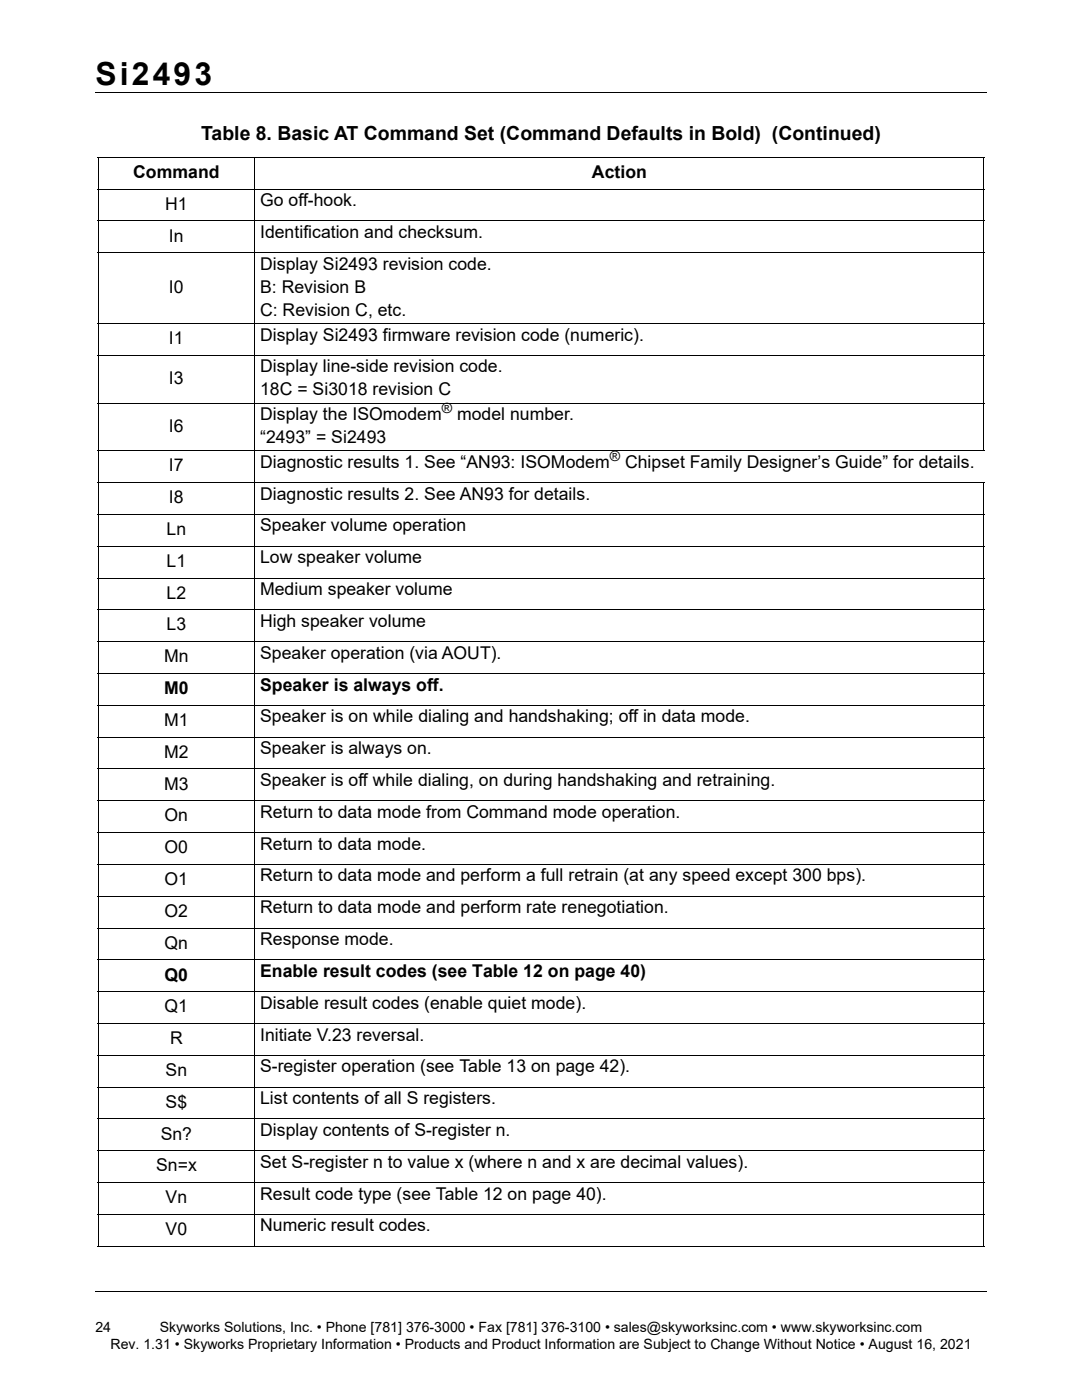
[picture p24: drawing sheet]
<svg xmlns="http://www.w3.org/2000/svg" width="216mm" height="279mm" viewBox="0 0 216 279" stroke-linecap="round" stroke-linejoin="round" font-family="sans-serif">
<defs><g id="words">
<text font-size="6.3" x="19" y="16.9">Si2493</text>
<text font-size="3.9" x="40.2" y="28">Table 8. Basic AT Command Set (Command Defaults in Bold) (Continued)</text>
<g font-size="3.5">
<text x="26.6" y="35.5">Command</text>
<text x="118.1" y="35.5">Action</text>
<text x="32.9" y="41.9">H1</text>
<text x="51.9" y="41.1">Go off-hook.</text>
<text x="51.9" y="47.5">Identification and checksum.</text>
<text x="33.7" y="48.2">In</text>
<text x="51.9" y="53.8">Display Si2493 revision code.</text>
<text x="33.7" y="58.4">I0</text>
<text x="51.9" y="58.4">B: Revision B</text>
<text x="51.9" y="63">C: Revision C, etc.</text>
<text x="33.7" y="68.7">I1</text>
<text x="51.9" y="68">Display Si2493 firmware revision code (numeric).</text>
<text x="33.7" y="76.6">I3</text>
<text x="51.9" y="74.3">Display line-side revision code.</text>
<text x="51.9" y="78.9">18C = Si3018 revision C</text>
<text x="51.9" y="83.8">Display the ISOmodem</text>
<text x="91.2" y="83.8">model number.</text>
<text x="33.7" y="86.1">I6</text>
<text x="51.9" y="88.4">“2493” = Si2493</text>
<text x="33.7" y="94.1">I7</text>
<text x="51.9" y="93.4">Diagnostic results 1. See “AN93: ISOModem</text>
<text x="124.7" y="93.4">Chipset Family Designer’s Guide” for details.</text>
<text x="33.7" y="100.4">I8</text>
<text x="51.9" y="99.7">Diagnostic results 2. See AN93 for details.</text>
<text x="33.2" y="106.8">Ln</text>
<text x="51.9" y="106.1">Speaker volume operation</text>
<text x="33.2" y="113.1">L1</text>
<text x="51.9" y="112.4">Low speaker volume</text>
<text x="33.2" y="119.5">L2</text>
<text x="51.9" y="118.8">Medium speaker volume</text>
<text x="33.2" y="125.8">L3</text>
<text x="51.9" y="125.1">High speaker volume</text>
<text x="51.9" y="131.5">Speaker operation (via AOUT).</text>
<text x="32.7" y="132.2">Mn</text>
<text x="51.9" y="137.8">Speaker is always off.</text>
<text x="32.7" y="138.5">M0</text>
<text x="32.7" y="144.9">M1</text>
<text x="51.9" y="144.2">Speaker is on while dialing and handshaking; off in data mode.</text>
<text x="32.7" y="151.2">M2</text>
<text x="51.9" y="150.5">Speaker is always on.</text>
<text x="32.7" y="157.6">M3</text>
<text x="51.9" y="156.9">Speaker is off while dialing, on during handshaking and retraining.</text>
<text x="32.9" y="163.9">On</text>
<text x="51.9" y="163.2">Return to data mode from Command mode operation.</text>
<text x="32.9" y="170.3">O0</text>
<text x="51.9" y="169.6">Return to data mode.</text>
<text x="32.9" y="176.6">O1</text>
<text x="51.9" y="175.9">Return to data mode and perform a full retrain (at any speed except 300 bps).</text>
<text x="32.9" y="183">O2</text>
<text x="51.9" y="182.3">Return to data mode and perform rate renegotiation.</text>
<text x="32.9" y="189.3">Qn</text>
<text x="51.9" y="188.6">Response mode.</text>
<text x="32.9" y="195.7">Q0</text>
<text x="51.9" y="195">Enable result codes (see Table 12 on page 40)</text>
<text x="32.9" y="202">Q1</text>
<text x="51.9" y="201.3">Disable result codes (enable quiet mode).</text>
<text x="33.9" y="208.4">R</text>
<text x="51.9" y="207.7">Initiate V.23 reversal.</text>
<text x="33" y="214.7">Sn</text>
<text x="51.9" y="214">S-register operation (see Table 13 on page 42).</text>
<text x="33" y="221.1">S$</text>
<text x="51.9" y="220.4">List contents of all S registers.</text>
<text x="32.1" y="227.4">Sn?</text>
<text x="51.9" y="226.7">Display contents of S-register n.</text>
<text x="31.1" y="233.8">Sn=x</text>
<text x="51.9" y="233.1">Set S-register n to value x (where n and x are decimal values).</text>
<text x="51.9" y="239.4">Result code type (see Table 12 on page 40).</text>
<text x="33" y="240.1">Vn</text>
<text x="51.9" y="245.8">Numeric result codes.</text>
<text x="33" y="246.5">V0</text>
</g>
<g font-size="2.8">
<text x="88.2" y="82.4">®</text>
<text x="121.7" y="91.9">®</text>
<text x="19" y="265.8">24</text>
<text x="22" y="269.3">Rev. 1.31 • Skyworks Proprietary Information • Products and Product Information are Subject to Change Without Notice • August 16, 2021</text>
<text x="31.9" y="265.8">Skyworks Solutions, Inc. • Phone [781] 376-3000 • Fax [781] 376-3100 • sales@skyworksinc.com • www.skyworksinc.com</text>
</g>
</g></defs>
<g fill="none" stroke="#000" stroke-width=".2">
<path d="M19 18.4h177.8M19.5 31.4h176.9M19.5 37.7h176.9M19.6 31.5v217.1M50.8 31.3v217.5M196.3 31.5v58.4M19.5 44.1h176.9M19.5 50.4h176.9M19.5 64.6h176.9M19.5 70.9h176.9M19.5 80.4h176.9M19.5 90h176.9"/>
<path d="M19.5 96.3h176.9M196.3 96.4v152.2M19.5 102.7h176.9M19.5 109h176.9M19.5 115.4h176.9M19.5 121.7h176.9M19.5 128.1h176.9M19.5 134.4h176.9M19.5 140.8h176.9M19.5 147.1h176.9M19.5 153.5h176.9M19.5 159.8h176.9"/>
<path d="M19.5 166.2h176.9M19.5 172.5h176.9M19.5 178.9h176.9M19.5 185.2h176.9M19.5 191.6h176.9M19.5 197.9h176.9M19.5 204.3h176.9M19.5 210.6h176.9M19.5 217h176.9M19.5 223.3h176.9M19.5 229.7h176.9M19.5 236h176.9"/>
<path d="M19.1 257.8h177.8M19.5 242.4h176.9M19.5 248.7h176.9"/>
</g>
<use href="#words"/>
</svg>
